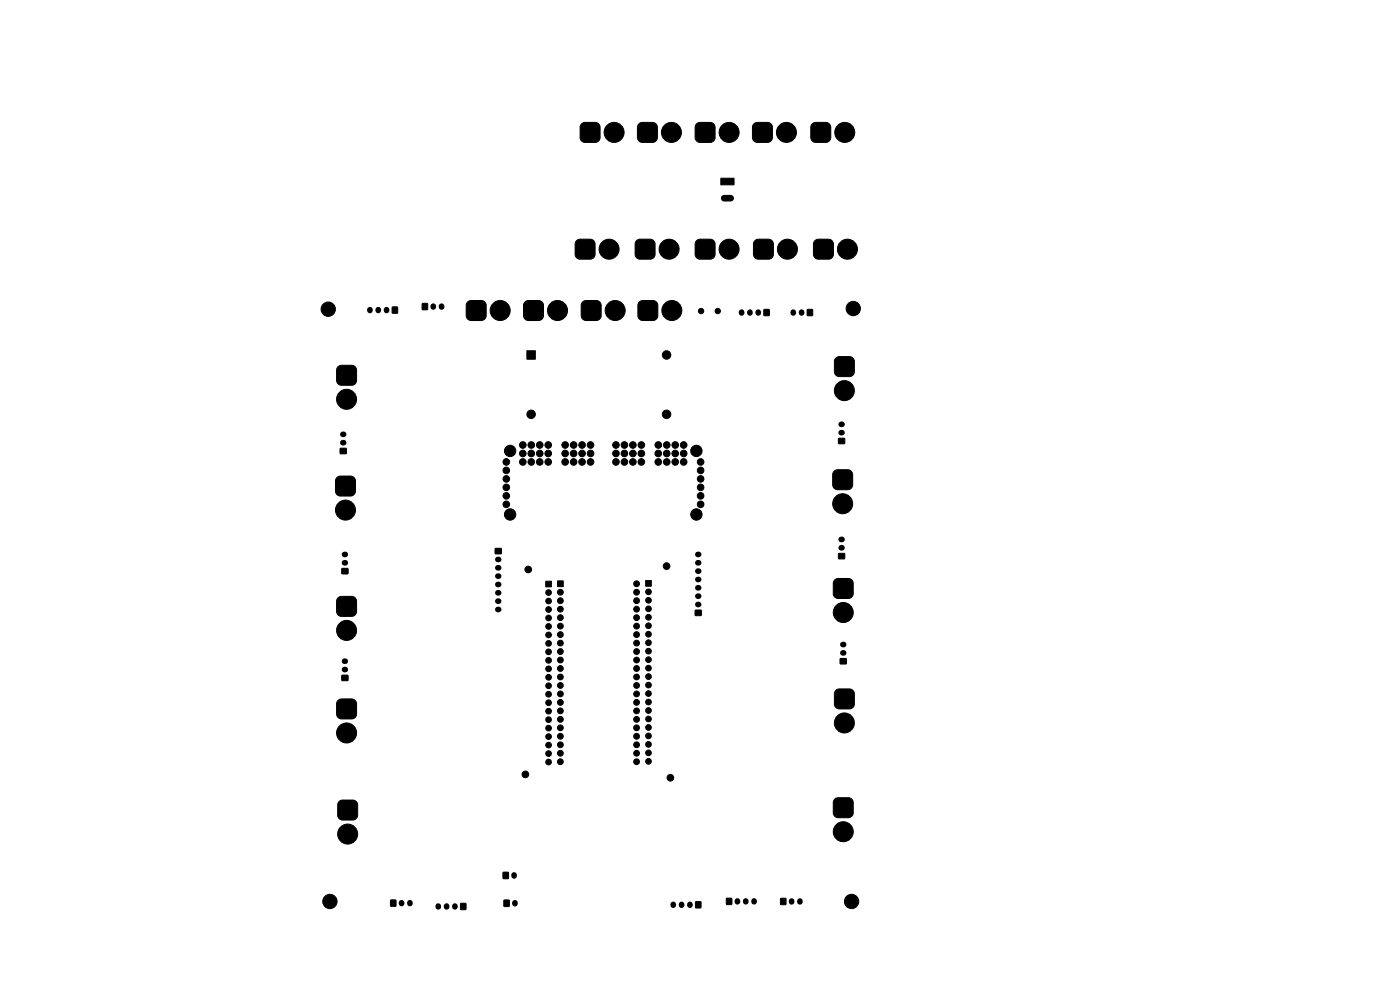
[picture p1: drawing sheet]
<svg xmlns="http://www.w3.org/2000/svg" width="420mm" height="297mm" viewBox="0 0 420 297" stroke-linecap="round" stroke-linejoin="round" font-family="sans-serif">
<g fill="#000" stroke="#000" stroke-width=".3">
<path d="M174.5 37.1l.8-.4h3.2a1.5 1.5 0 0 1 1.5 1.5v3a1.5 1.5 0 0 1-1.5 1.5h-3a1.5 1.5 0 0 1-1.5-1.5v-3.2zM191.7 37.1l.8-.4h3.2a1.5 1.5 0 0 1 1.5 1.5v3a1.5 1.5 0 0 1-1.5 1.5h-3a1.5 1.5 0 0 1-1.5-1.5v-3.2zM209 37.1l.8-.4h3.2a1.5 1.5 0 0 1 1.5 1.5v3a1.5 1.5 0 0 1-1.5 1.5h-3a1.5 1.5 0 0 1-1.5-1.5v-3.2zM226.2 37.1l.8-.4h3.2a1.5 1.5 0 0 1 1.5 1.5v3a1.5 1.5 0 0 1-1.5 1.5h-3a1.5 1.5 0 0 1-1.5-1.5v-3.2zM243.7 37.1l.8-.4h3.2a1.5 1.5 0 0 1 1.5 1.5v3a1.5 1.5 0 0 1-1.5 1.5h-3a1.5 1.5 0 0 1-1.5-1.5v-3.2zM216.2 53.4h4v2h-4zM173 72.1l.8-.4h3.2a1.5 1.5 0 0 1 1.5 1.5v3a1.5 1.5 0 0 1-1.5 1.5h-3a1.5 1.5 0 0 1-1.5-1.5v-3.2zM191 72.1l.8-.4h3.2a1.5 1.5 0 0 1 1.5 1.5v3a1.5 1.5 0 0 1-1.5 1.5h-3a1.5 1.5 0 0 1-1.5-1.5v-3.2zM209 72.1l.8-.4h3.2a1.5 1.5 0 0 1 1.5 1.5v3a1.5 1.5 0 0 1-1.5 1.5h-3a1.5 1.5 0 0 1-1.5-1.5v-3.2zM226.5 72.1l.8-.4h3.2a1.5 1.5 0 0 1 1.5 1.5v3a1.5 1.5 0 0 1-1.5 1.5h-3a1.5 1.5 0 0 1-1.5-1.5v-3.2zM244.5 72.1l.8-.4h3.2a1.5 1.5 0 0 1 1.5 1.5v3a1.5 1.5 0 0 1-1.5 1.5h-3a1.5 1.5 0 0 1-1.5-1.5v-3.2zM117.7 92h1.5v1.8h-1.5z"/>
<path d="M126.7 91h1.5v1.8h-1.5zM140.3 90.5l.9-.4h3.1a1.5 1.5 0 0 1 1.6 1.5v3a1.5 1.5 0 0 1-1.6 1.5h-3a1.5 1.5 0 0 1-1.5-1.5l.1-3.2zM157.5 90.5l.9-.4h3.1a1.5 1.5 0 0 1 1.5 1.5v3a1.5 1.5 0 0 1-1.5 1.5h-2.9a1.5 1.5 0 0 1-1.6-1.5l.1-3.2zM174.8 90.5l.9-.4h3.1a1.5 1.5 0 0 1 1.5 1.5v3a1.5 1.5 0 0 1-1.5 1.5h-3a1.5 1.5 0 0 1-1.4-1.5v-3.2zM191.8 90.5l.9-.4h3.1a1.5 1.5 0 0 1 1.5 1.5v3a1.5 1.5 0 0 1-1.5 1.5h-3a1.5 1.5 0 0 1-1.4-1.5v-3.2zM229.2 92.8h1.5v1.8h-1.5zM242.2 92.8h1.5v1.8h-1.5zM101.4 109.9l.9-.4h3.2a1.5 1.5 0 0 1 1.5 1.5v3a1.5 1.5 0 0 1-1.5 1.5h-3a1.5 1.5 0 0 1-1.5-1.5v-3.2zM158.1 105.1h2.5v2.6h-2.5zM250.7 107.3l.9-.4h3.2a1.5 1.5 0 0 1 1.5 1.5v3a1.5 1.5 0 0 1-1.5 1.5h-3a1.5 1.5 0 0 1-1.5-1.5v-3.2zM102.1 134.4h1.8v1.5h-1.8zM251.6 131.4h1.8v1.5h-1.8z"/>
<path d="M101.1 143.1l.9-.4h3.1a1.5 1.5 0 0 1 1.5 1.5v3a1.5 1.5 0 0 1-1.5 1.5h-3a1.5 1.5 0 0 1-1.5-1.5l.1-3.2zM250.2 141.2l.9-.4h3.2a1.5 1.5 0 0 1 1.5 1.5v3a1.5 1.5 0 0 1-1.5 1.5h-3a1.5 1.5 0 0 1-1.5-1.5v-3.2zM102.6 170.4h1.8v1.5h-1.8zM101.4 179.2l.9-.5h3.2a1.5 1.5 0 0 1 1.5 1.5v3a1.5 1.5 0 0 1-1.5 1.5h-3a1.5 1.5 0 0 1-1.5-1.5v-3.2zM148.6 164.4h1.8v1.5h-1.8zM163.7 174.2h1.7v1.7h-1.7zM167.3 174.1h1.6v1.7h-1.6zM193.7 174h1.7v1.7h-1.7zM251.6 165.9h1.8v1.5h-1.8zM250.4 173.8l.9-.4h3.2a1.5 1.5 0 0 1 1.5 1.5v3a1.5 1.5 0 0 1-1.5 1.5h-3a1.5 1.5 0 0 1-1.5-1.5v-3.2zM208.6 182.9h1.8v1.5h-1.8zM252.1 197.4h1.8v1.5h-1.8z"/>
<path d="M102.6 202.4h1.8v1.5h-1.8zM101.4 209.9l.9-.4h3.2a1.5 1.5 0 0 1 1.5 1.5v3a1.5 1.5 0 0 1-1.5 1.5h-3a1.5 1.5 0 0 1-1.5-1.5v-3.2zM250.7 206.9l.9-.4h3.2a1.5 1.5 0 0 1 1.5 1.5v3a1.5 1.5 0 0 1-1.5 1.5h-3a1.5 1.5 0 0 1-1.5-1.5v-3.2zM101.7 240.2l.9-.4h3.2a1.5 1.5 0 0 1 1.5 1.5v3a1.5 1.5 0 0 1-1.5 1.5h-3a1.5 1.5 0 0 1-1.5-1.5v-3.2zM250.4 239.5l.9-.4h3.2a1.5 1.5 0 0 1 1.5 1.5v3a1.5 1.5 0 0 1-1.5 1.5h-3a1.5 1.5 0 0 1-1.5-1.5v-3.2zM117.2 269.8h1.5v1.8h-1.5zM138.2 270.8h1.5v1.8h-1.5zM150.9 261.4h1.6v1.9h-1.6zM151.2 269.8h1.5v1.8h-1.5zM208.7 270.3h1.5v1.8h-1.5zM217.9 269.2h1.6v1.8h-1.6zM234.2 269.3h1.5v1.8h-1.5z"/>
<circle cx="184.2" cy="39.7" r="3"/>
<circle cx="201.4" cy="39.7" r="3"/>
<circle cx="218.7" cy="39.7" r="3"/>
<circle cx="235.9" cy="39.7" r="3"/>
<circle cx="253.4" cy="39.7" r="3"/>
<circle cx="182.7" cy="74.7" r="3"/>
<circle cx="200.7" cy="74.7" r="3"/>
<circle cx="218.7" cy="74.7" r="3"/>
<circle cx="236.2" cy="74.7" r="3"/>
<circle cx="254.2" cy="74.7" r="3"/>
<circle cx="98.5" cy="92.7" r="2.15"/>
<circle cx="150" cy="93.1" r="3"/>
<circle cx="167.2" cy="93.1" r="3"/>
<circle cx="184.5" cy="93.1" r="3"/>
<circle cx="201.5" cy="93.1" r="3"/>
<circle cx="210.3" cy="93.2" r=".8"/>
<circle cx="215.3" cy="93.2" r=".8"/>
<circle cx="256" cy="92.5" r="2.15"/>
<circle cx="104" cy="119.7" r="3"/>
<circle cx="200" cy="106.4" r="1.27"/>
<circle cx="253.3" cy="117.1" r="3"/>
<circle cx="151.9" cy="138.4" r=".99"/>
<circle cx="153" cy="135.1" r="1.7"/>
<circle cx="156.8" cy="135.9" r=".99"/>
<circle cx="156.8" cy="138.4" r=".99"/>
<circle cx="156.8" cy="133.4" r=".99"/>
<circle cx="159.3" cy="124.2" r="1.27"/>
<circle cx="159.4" cy="138.4" r=".99"/>
<circle cx="159.4" cy="135.9" r=".99"/>
<circle cx="159.4" cy="133.4" r=".99"/>
<circle cx="161.9" cy="133.4" r=".99"/>
<circle cx="161.9" cy="135.9" r=".99"/>
<circle cx="161.9" cy="138.4" r=".99"/>
<circle cx="164.5" cy="135.9" r=".99"/>
<circle cx="164.5" cy="138.4" r=".99"/>
<circle cx="164.5" cy="133.4" r=".99"/>
<circle cx="169.5" cy="133.4" r=".99"/>
<circle cx="169.5" cy="135.9" r=".99"/>
<circle cx="169.5" cy="138.4" r=".99"/>
<circle cx="172.1" cy="135.9" r=".99"/>
<circle cx="172.1" cy="133.4" r=".99"/>
<circle cx="172.1" cy="138.4" r=".99"/>
<circle cx="174.6" cy="138.4" r=".99"/>
<circle cx="174.6" cy="135.9" r=".99"/>
<circle cx="174.6" cy="133.4" r=".99"/>
<circle cx="177.2" cy="138.4" r=".99"/>
<circle cx="177.2" cy="133.4" r=".99"/>
<circle cx="177.2" cy="135.9" r=".99"/>
<circle cx="184.8" cy="138.4" r=".99"/>
<circle cx="184.8" cy="133.4" r=".99"/>
<circle cx="184.8" cy="135.9" r=".99"/>
<circle cx="187.3" cy="138.4" r=".99"/>
<circle cx="187.3" cy="133.4" r=".99"/>
<circle cx="187.3" cy="135.9" r=".99"/>
<circle cx="189.9" cy="133.4" r=".99"/>
<circle cx="189.9" cy="135.9" r=".99"/>
<circle cx="189.9" cy="138.4" r=".99"/>
<circle cx="192.4" cy="133.4" r=".99"/>
<circle cx="192.4" cy="135.9" r=".99"/>
<circle cx="192.4" cy="138.4" r=".99"/>
<circle cx="197.5" cy="133.4" r=".99"/>
<circle cx="197.5" cy="135.9" r=".99"/>
<circle cx="197.5" cy="138.4" r=".99"/>
<circle cx="200" cy="124.2" r="1.27"/>
<circle cx="200" cy="138.4" r=".99"/>
<circle cx="200" cy="133.4" r=".99"/>
<circle cx="200" cy="135.9" r=".99"/>
<circle cx="202.6" cy="135.9" r=".99"/>
<circle cx="202.6" cy="133.4" r=".99"/>
<circle cx="202.6" cy="138.4" r=".99"/>
<circle cx="205.1" cy="138.4" r=".99"/>
<circle cx="205.1" cy="133.4" r=".99"/>
<circle cx="205.1" cy="135.9" r=".99"/>
<circle cx="208.9" cy="135.1" r="1.7"/>
<circle cx="210.2" cy="138.4" r=".99"/>
<circle cx="103.6" cy="152.9" r="3"/>
<circle cx="151.9" cy="141" r=".99"/>
<circle cx="151.9" cy="148.6" r=".99"/>
<circle cx="151.9" cy="143.5" r=".99"/>
<circle cx="151.9" cy="151.1" r=".99"/>
<circle cx="151.9" cy="146.1" r=".99"/>
<circle cx="153" cy="154.2" r="1.7"/>
<circle cx="208.9" cy="154.2" r="1.7"/>
<circle cx="210.2" cy="141" r=".99"/>
<circle cx="210.2" cy="151.1" r=".99"/>
<circle cx="210.2" cy="146.1" r=".99"/>
<circle cx="210.2" cy="143.5" r=".99"/>
<circle cx="210.2" cy="148.6" r=".99"/>
<circle cx="252.8" cy="151" r="3"/>
<circle cx="158.5" cy="170.7" r="1"/>
<circle cx="164.6" cy="177.6" r=".85"/>
<circle cx="168.1" cy="177.5" r=".87"/>
<circle cx="191" cy="174.9" r=".87"/>
<circle cx="191" cy="177.5" r=".87"/>
<circle cx="194.5" cy="177.4" r=".85"/>
<circle cx="194.5" cy="179.9" r=".85"/>
<circle cx="200" cy="169.7" r="1"/>
<circle cx="104" cy="188.9" r="3"/>
<circle cx="164.6" cy="185.2" r=".85"/>
<circle cx="164.6" cy="190.3" r=".85"/>
<circle cx="164.6" cy="182.7" r=".85"/>
<circle cx="164.6" cy="192.8" r=".85"/>
<circle cx="164.6" cy="197.9" r=".85"/>
<circle cx="164.6" cy="195.4" r=".85"/>
<circle cx="164.6" cy="187.7" r=".85"/>
<circle cx="164.6" cy="180.1" r=".85"/>
<circle cx="168.1" cy="185.1" r=".87"/>
<circle cx="168.1" cy="182.6" r=".87"/>
<circle cx="168.1" cy="187.6" r=".87"/>
<circle cx="168.1" cy="190.2" r=".87"/>
<circle cx="168.1" cy="197.8" r=".87"/>
<circle cx="168.1" cy="180" r=".87"/>
<circle cx="168.1" cy="192.7" r=".87"/>
<circle cx="168.1" cy="195.3" r=".87"/>
<circle cx="191" cy="185.1" r=".87"/>
<circle cx="191" cy="192.7" r=".87"/>
<circle cx="191" cy="182.6" r=".87"/>
<circle cx="191" cy="190.2" r=".87"/>
<circle cx="191" cy="180" r=".87"/>
<circle cx="191" cy="195.3" r=".87"/>
<circle cx="191" cy="197.8" r=".87"/>
<circle cx="191" cy="187.6" r=".87"/>
<circle cx="194.5" cy="187.5" r=".85"/>
<circle cx="194.5" cy="195.2" r=".85"/>
<circle cx="194.5" cy="190.1" r=".85"/>
<circle cx="194.5" cy="182.5" r=".85"/>
<circle cx="194.5" cy="197.7" r=".85"/>
<circle cx="194.5" cy="185" r=".85"/>
<circle cx="194.5" cy="192.6" r=".85"/>
<circle cx="253" cy="183.6" r="3"/>
<circle cx="104" cy="219.7" r="3"/>
<circle cx="164.6" cy="213.1" r=".85"/>
<circle cx="164.6" cy="203" r=".85"/>
<circle cx="164.6" cy="200.4" r=".85"/>
<circle cx="164.6" cy="208.1" r=".85"/>
<circle cx="164.6" cy="210.6" r=".85"/>
<circle cx="164.6" cy="205.5" r=".85"/>
<circle cx="164.6" cy="215.7" r=".85"/>
<circle cx="164.6" cy="218.2" r=".85"/>
<circle cx="168.1" cy="208" r=".87"/>
<circle cx="168.1" cy="205.4" r=".87"/>
<circle cx="168.1" cy="202.9" r=".87"/>
<circle cx="168.1" cy="200.3" r=".87"/>
<circle cx="168.1" cy="210.5" r=".87"/>
<circle cx="168.1" cy="213" r=".87"/>
<circle cx="168.1" cy="215.6" r=".87"/>
<circle cx="168.1" cy="218.1" r=".87"/>
<circle cx="191" cy="205.4" r=".87"/>
<circle cx="191" cy="208" r=".87"/>
<circle cx="191" cy="213" r=".87"/>
<circle cx="191" cy="200.3" r=".87"/>
<circle cx="191" cy="202.9" r=".87"/>
<circle cx="191" cy="210.5" r=".87"/>
<circle cx="191" cy="218.1" r=".87"/>
<circle cx="191" cy="215.6" r=".87"/>
<circle cx="194.5" cy="218" r=".85"/>
<circle cx="194.5" cy="215.5" r=".85"/>
<circle cx="194.5" cy="200.2" r=".85"/>
<circle cx="194.5" cy="210.4" r=".85"/>
<circle cx="194.5" cy="205.3" r=".85"/>
<circle cx="194.5" cy="212.9" r=".85"/>
<circle cx="194.5" cy="202.8" r=".85"/>
<circle cx="194.5" cy="207.9" r=".85"/>
<circle cx="253.3" cy="216.7" r="3"/>
<circle cx="157.6" cy="232.1" r="1"/>
<circle cx="164.6" cy="223.3" r=".85"/>
<circle cx="164.6" cy="220.8" r=".85"/>
<circle cx="164.6" cy="228.4" r=".85"/>
<circle cx="164.6" cy="225.8" r=".85"/>
<circle cx="168.1" cy="220.7" r=".87"/>
<circle cx="168.1" cy="223.2" r=".87"/>
<circle cx="168.1" cy="228.3" r=".87"/>
<circle cx="168.1" cy="225.7" r=".87"/>
<circle cx="191" cy="225.7" r=".87"/>
<circle cx="191" cy="220.7" r=".87"/>
<circle cx="191" cy="223.2" r=".87"/>
<circle cx="191" cy="228.3" r=".87"/>
<circle cx="194.5" cy="225.6" r=".85"/>
<circle cx="194.5" cy="228.2" r=".85"/>
<circle cx="194.5" cy="220.6" r=".85"/>
<circle cx="194.5" cy="223.1" r=".85"/>
<circle cx="201.1" cy="233.1" r="1"/>
<circle cx="104.3" cy="250" r="3"/>
<circle cx="253" cy="249.3" r="3"/>
<circle cx="99" cy="270.2" r="2.15"/>
<circle cx="255.5" cy="270.2" r="2.15"/>
</g>
<g fill="none" stroke="#000" stroke-width="1.7">
<path d="M111 92.8v.3M113.5 92.8v.3M116 92.8v.3M130 91.8v.2M132.5 91.8v.2M222.5 93.5v.3M225 93.5v.3M227.5 93.5v.3M238 93.5v.3M240.5 93.5v.3M102.8 132.7h.3M102.8 130.2h.3"/>
<path d="M252.3 129.7h.3M252.3 127.2h.3M103.3 168.7h.3M103.3 166.2h.3M149.3 167.7h.3M149.3 170.2h.3M149.3 172.7h.3M149.3 175.2h.3M149.3 177.7h.3M209.3 178.7h.3M209.3 176.2h.3M209.3 173.7h.3"/>
<path d="M209.3 171.2h.3M209.3 168.7h.3M209.3 166.2h.3M252.3 164.2h.3M252.3 161.7h.3M103.3 198.2h.3M149.3 180.2h.3M149.3 182.7h.3M209.3 181.2h.3M252.8 195.7h.3M252.8 193.2h.3M103.3 200.7h.3"/>
<path d="M120.5 270.5v.3M123 270.5v.3M131.5 271.5v.3M134 271.5v.3M136.5 271.5v.3M154.2 262.2v.3M154.5 270.6v.3M202 271v.3M204.5 271v.3M207 271v.3M221.2 270v.3M223.7 270v.3"/>
<path d="M226.2 270v.3M237.5 270v.3M240 270v.3"/>
</g>
<path d="M217.2 59.4h2" fill="none" stroke="#000" stroke-width="2"/>
</svg>
